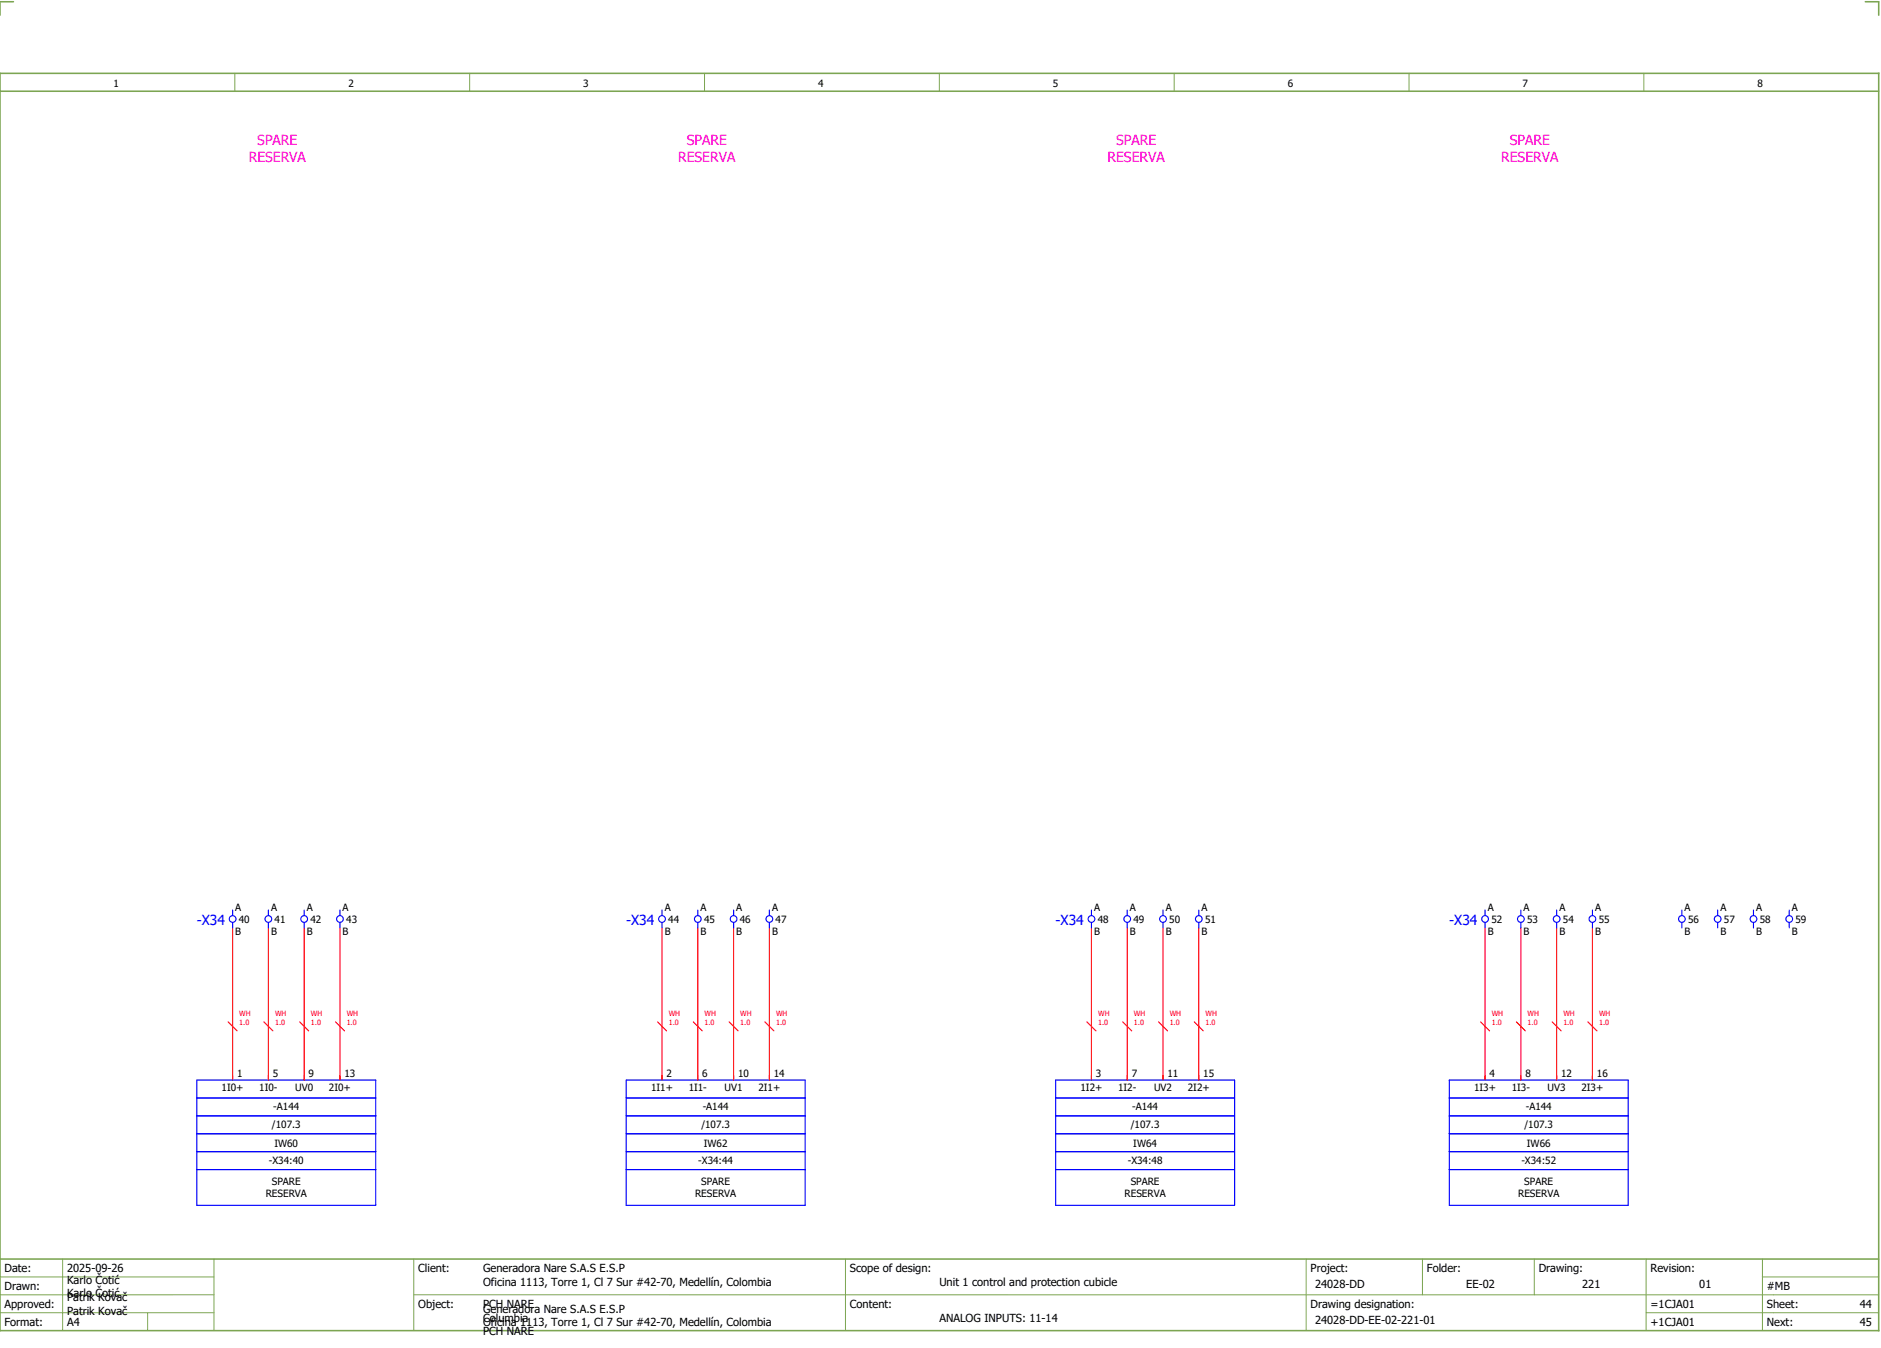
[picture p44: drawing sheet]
<svg xmlns="http://www.w3.org/2000/svg" width="421mm" height="301mm" viewBox="0 0 421 301" stroke-linecap="round" stroke-linejoin="round" font-family="sans-serif">
<defs><g id="words">
<g font-size="3.1" fill="#f0f">
<text x="57.5" y="32.5">SPARE</text>
<text x="153.5" y="32.5">SPARE</text>
<text x="249.5" y="32.5">SPARE</text>
<text x="337.5" y="32.5">SPARE</text>
<text x="55.6" y="36.3">RESERVA</text>
<text x="151.6" y="36.3">RESERVA</text>
<text x="247.6" y="36.3">RESERVA</text>
<text x="335.6" y="36.3">RESERVA</text>
</g>
<g font-size="3.1" fill="#00f">
<text x="44" y="206.6">-X34</text>
<text x="140" y="206.6">-X34</text>
<text x="236" y="206.6">-X34</text>
<text x="324" y="206.6">-X34</text>
</g>
<g font-size="2.5">
<text x="1" y="284.4">Date:</text>
<text x="15" y="286.9">Karlo Čotić</text>
<text x="15" y="284.4">2025-09-26</text>
<text x="93.5" y="284.4">Client:</text>
<text x="108" y="284.4">Generadora Nare S.A.S E.S.P</text>
<text x="108" y="287.4">Oficina 1113, Torre 1, Cl 7 Sur #42-70, Medellín, Colombia</text>
<text x="190" y="284.4">Scope of design:</text>
<text x="210" y="287.4">Unit 1 control and protection cubicle</text>
<text x="293" y="284.4">Project:</text>
<text x="294" y="287.9">24028-DD</text>
<text x="319" y="284.4">Folder:</text>
<text x="327.8" y="287.9">EE-02</text>
<text x="344" y="284.4">Drawing:</text>
<text x="353.7" y="287.9">221</text>
<text x="369" y="284.4">Revision:</text>
<text x="379.9" y="287.9">01</text>
<text x="1" y="288.4">Drawn:</text>
<text x="1" y="292.4">Approved:</text>
<text x="15" y="289.9">Karlo Čotić</text>
<text x="15" y="290.9">Patrik Kovač</text>
<text x="15" y="293.9">Patrik Kovač</text>
<text x="93.5" y="292.4">Object:</text>
<text x="108" y="293.4">Generadora Nare S.A.S E.S.P</text>
<text x="108" y="292.4">PCH NARE</text>
<text x="190" y="292.4">Content:</text>
<text x="293" y="292.4">Drawing designation:</text>
<text x="369" y="292.4">=1CJA01</text>
<text x="395" y="292.4">Sheet:</text>
<text x="395" y="288.4">#MB</text>
<text x="415.8" y="292.4">44</text>
<text x="1" y="296.4">Format:</text>
<text x="15" y="296.4">A4</text>
<text x="108" y="296.4">Oficina 1113, Torre 1, Cl 7 Sur #42-70, Medellín, Colombia</text>
<text x="108" y="295.4">Columbia</text>
<text x="108" y="298.4">PCH NARE</text>
<text x="210" y="295.4">ANALOG INPUTS: 11-14</text>
<text x="294" y="295.9">24028-DD-EE-02-221-01</text>
<text x="369" y="296.4">+1CJA01</text>
<text x="395" y="296.4">Next:</text>
<text x="415.8" y="296.4">45</text>
</g>
<g font-size="2.2">
<text x="25.4" y="19.4">1</text>
<text x="77.9" y="19.4">2</text>
<text x="130.4" y="19.4">3</text>
<text x="182.9" y="19.4">4</text>
<text x="235.4" y="19.4">5</text>
<text x="287.9" y="19.4">6</text>
<text x="340.4" y="19.4">7</text>
<text x="392.9" y="19.4">8</text>
<text x="52.6" y="203.5">A</text>
<text x="60.6" y="203.5">A</text>
<text x="68.6" y="203.5">A</text>
<text x="76.6" y="203.5">A</text>
<text x="148.6" y="203.5">A</text>
<text x="156.6" y="203.5">A</text>
<text x="164.6" y="203.5">A</text>
<text x="172.6" y="203.5">A</text>
<text x="244.6" y="203.5">A</text>
<text x="252.6" y="203.5">A</text>
<text x="260.6" y="203.5">A</text>
<text x="268.6" y="203.5">A</text>
<text x="332.6" y="203.5">A</text>
<text x="340.6" y="203.5">A</text>
<text x="348.6" y="203.5">A</text>
<text x="356.6" y="203.5">A</text>
<text x="376.6" y="203.5">A</text>
<text x="384.6" y="203.5">A</text>
<text x="392.6" y="203.5">A</text>
<text x="400.6" y="203.5">A</text>
<text x="52.6" y="209">B</text>
<text x="53.4" y="206.3">40</text>
<text x="60.6" y="209">B</text>
<text x="61.4" y="206.3">41</text>
<text x="68.6" y="209">B</text>
<text x="69.4" y="206.3">42</text>
<text x="76.6" y="209">B</text>
<text x="77.4" y="206.3">43</text>
<text x="148.6" y="209">B</text>
<text x="149.4" y="206.3">44</text>
<text x="156.6" y="209">B</text>
<text x="157.4" y="206.3">45</text>
<text x="164.6" y="209">B</text>
<text x="165.4" y="206.3">46</text>
<text x="172.6" y="209">B</text>
<text x="173.4" y="206.3">47</text>
<text x="244.6" y="209">B</text>
<text x="245.4" y="206.3">48</text>
<text x="252.6" y="209">B</text>
<text x="253.4" y="206.3">49</text>
<text x="260.6" y="209">B</text>
<text x="261.4" y="206.3">50</text>
<text x="268.6" y="209">B</text>
<text x="269.4" y="206.3">51</text>
<text x="332.6" y="209">B</text>
<text x="333.4" y="206.3">52</text>
<text x="340.6" y="209">B</text>
<text x="341.4" y="206.3">53</text>
<text x="348.6" y="209">B</text>
<text x="349.4" y="206.3">54</text>
<text x="356.6" y="209">B</text>
<text x="357.4" y="206.3">55</text>
<text x="376.6" y="209">B</text>
<text x="377.4" y="206.3">56</text>
<text x="384.6" y="209">B</text>
<text x="385.4" y="206.3">57</text>
<text x="392.6" y="209">B</text>
<text x="393.4" y="206.3">58</text>
<text x="400.6" y="209">B</text>
<text x="401.4" y="206.3">59</text>
<text x="49.5" y="243.8">1I0+</text>
<text x="53" y="240.7">1</text>
<text x="58" y="243.8">1I0-</text>
<text x="61" y="240.7">5</text>
<text x="66" y="243.8">UV0</text>
<text x="69" y="240.7">9</text>
<text x="73.5" y="243.8">2I0+</text>
<text x="77" y="240.7">13</text>
<text x="145.5" y="243.8">1I1+</text>
<text x="149" y="240.7">2</text>
<text x="154" y="243.8">1I1-</text>
<text x="157" y="240.7">6</text>
<text x="162" y="243.8">UV1</text>
<text x="165" y="240.7">10</text>
<text x="169.5" y="243.8">2I1+</text>
<text x="173" y="240.7">14</text>
<text x="241.5" y="243.8">1I2+</text>
<text x="245" y="240.7">3</text>
<text x="250" y="243.8">1I2-</text>
<text x="253" y="240.7">7</text>
<text x="258" y="243.8">UV2</text>
<text x="261" y="240.7">11</text>
<text x="265.5" y="243.8">2I2+</text>
<text x="269" y="240.7">15</text>
<text x="329.5" y="243.8">1I3+</text>
<text x="333" y="240.7">4</text>
<text x="338" y="243.8">1I3-</text>
<text x="341" y="240.7">8</text>
<text x="346" y="243.8">UV3</text>
<text x="349" y="240.7">12</text>
<text x="353.6" y="243.8">2I3+</text>
<text x="357" y="240.7">16</text>
<text x="61.1" y="248.1">-A144</text>
<text x="157.1" y="248.1">-A144</text>
<text x="253.1" y="248.1">-A144</text>
<text x="341.1" y="248.1">-A144</text>
<text x="60.8" y="252.1">/107.3</text>
<text x="61.4" y="256.3">IW60</text>
<text x="156.8" y="252.1">/107.3</text>
<text x="157.4" y="256.3">IW62</text>
<text x="252.8" y="252.1">/107.3</text>
<text x="253.4" y="256.3">IW64</text>
<text x="340.8" y="252.1">/107.3</text>
<text x="341.4" y="256.3">IW66</text>
<text x="60.1" y="260.1">-X34:40</text>
<text x="156.1" y="260.1">-X34:44</text>
<text x="252.1" y="260.1">-X34:48</text>
<text x="340.1" y="260.1">-X34:52</text>
<text x="59.4" y="267.6">RESERVA</text>
<text x="60.8" y="264.9">SPARE</text>
<text x="155.4" y="267.6">RESERVA</text>
<text x="156.8" y="264.9">SPARE</text>
<text x="251.4" y="267.6">RESERVA</text>
<text x="252.8" y="264.9">SPARE</text>
<text x="339.4" y="267.6">RESERVA</text>
<text x="340.8" y="264.9">SPARE</text>
</g>
<g font-size="1.6" fill="#f00">
<text x="53.5" y="227.1">WH</text>
<text x="61.5" y="227.1">WH</text>
<text x="69.5" y="227.1">WH</text>
<text x="77.5" y="227.1">WH</text>
<text x="149.5" y="227.1">WH</text>
<text x="157.5" y="227.1">WH</text>
<text x="165.5" y="227.1">WH</text>
<text x="173.5" y="227.1">WH</text>
<text x="245.5" y="227.1">WH</text>
<text x="253.5" y="227.1">WH</text>
<text x="261.5" y="227.1">WH</text>
<text x="269.5" y="227.1">WH</text>
<text x="333.5" y="227.1">WH</text>
<text x="341.5" y="227.1">WH</text>
<text x="349.5" y="227.1">WH</text>
<text x="357.5" y="227.1">WH</text>
<text x="53.5" y="229.1">1.0</text>
<text x="61.5" y="229.1">1.0</text>
<text x="69.5" y="229.1">1.0</text>
<text x="77.5" y="229.1">1.0</text>
<text x="149.5" y="229.1">1.0</text>
<text x="157.5" y="229.1">1.0</text>
<text x="165.5" y="229.1">1.0</text>
<text x="173.5" y="229.1">1.0</text>
<text x="245.5" y="229.1">1.0</text>
<text x="253.5" y="229.1">1.0</text>
<text x="261.5" y="229.1">1.0</text>
<text x="269.5" y="229.1">1.0</text>
<text x="333.5" y="229.1">1.0</text>
<text x="341.5" y="229.1">1.0</text>
<text x="349.5" y="229.1">1.0</text>
<text x="357.5" y="229.1">1.0</text>
</g>
</g></defs>
<path d="M0 16.4h420v281h-420zM3 .4h-3v3M417 .4h3v3M0 20.4h420M0 281.4h420" fill="none" stroke="#7ca552" stroke-width=".35"/>
<g fill="none" stroke="#7ca552" stroke-width=".22">
<path d="M52.5 16.4v4M105 16.4v4M157.5 16.4v4M210 16.4v4M262.5 16.4v4M315 16.4v4M367.5 16.4v4M0 285.4h47.8M0 293.4h47.8M14 281.4v16M33 293.4v4M47.8 281.4v16"/>
<path d="M47.8 289.4h-47.8M92.5 281.4v16M92.5 289.4h327.5M189 281.4v16M292 281.4v15.8M318 281.4v8M343 281.4v8M368 281.4v15.8M368 293.4h52M394 285.4h26M394 281.4v15.8"/>
</g>
<g fill="none" stroke="#f00" stroke-width=".25">
<path d="M52 207.4v34M60 207.4v34M68 207.4v34M76 207.4v34M148 207.4v34M156 207.4v34M164 207.4v34M172 207.4v34M244 207.4v34M252 207.4v34M260 207.4v34M268 207.4v34"/>
<path d="M332 207.4v34M340 207.4v34M348 207.4v34M356 207.4v34M51 228.4l2 2M59 228.4l2 2M67 228.4l2 2M75 228.4l2 2M147 228.4l2 2M155 228.4l2 2M163 228.4l2 2M171 228.4l2 2"/>
<path d="M243 228.4l2 2M251 228.4l2 2M259 228.4l2 2M267 228.4l2 2M331 228.4l2 2M339 228.4l2 2M347 228.4l2 2M355 228.4l2 2"/>
</g>
<g fill="none" stroke="#00f" stroke-width=".25">
<path d="M52 203.4v1.2M52 206.1v1.3M60 203.4v1.2M60 206.1v1.3M68 203.4v1.2M68 206.1v1.3M76 203.4v1.2M76 206.1v1.3M148 203.4v1.2M148 206.1v1.3M156 203.4v1.2M156 206.1v1.3"/>
<path d="M164 203.4v1.2M164 206.1v1.3M172 203.4v1.2M172 206.1v1.3M244 203.4v1.2M244 206.1v1.3M252 203.4v1.2M252 206.1v1.3M260 203.4v1.2M260 206.1v1.3M268 203.4v1.2M268 206.1v1.3"/>
<path d="M332 203.4v1.2M332 206.1v1.3M340 203.4v1.2M340 206.1v1.3M348 203.4v1.2M348 206.1v1.3M356 203.4v1.2M356 206.1v1.3M376 203.4v1.2M376 206.1v1.3M384 203.4v1.2M384 206.1v1.3"/>
<path d="M392 203.4v1.2M392 206.1v1.3M400 203.4v1.2M400 206.1v1.3M44 249.4h40M44 241.4h40v28h-40zM44 245.4h40M44 257.4h40M44 253.4h40M140 249.4h40M140 245.4h40M140 257.4h40"/>
<path d="M140 253.4h40M140 241.4h40v28h-40zM236 249.4h40M236 245.4h40M236 257.4h40M236 253.4h40M236 241.4h40v28h-40zM324 249.4h40M324 245.4h40M324 257.4h40M324 253.4h40M324 241.4h40v28h-40z"/>
<path d="M44 261.4h40M140 261.4h40M236 261.4h40M324 261.4h40"/>
<circle cx="52" cy="205.4" r=".75"/>
<circle cx="60" cy="205.4" r=".75"/>
<circle cx="68" cy="205.4" r=".75"/>
<circle cx="76" cy="205.4" r=".75"/>
<circle cx="148" cy="205.4" r=".75"/>
<circle cx="156" cy="205.4" r=".75"/>
<circle cx="164" cy="205.4" r=".75"/>
<circle cx="172" cy="205.4" r=".75"/>
<circle cx="244" cy="205.4" r=".75"/>
<circle cx="252" cy="205.4" r=".75"/>
<circle cx="260" cy="205.4" r=".75"/>
<circle cx="268" cy="205.4" r=".75"/>
<circle cx="332" cy="205.4" r=".75"/>
<circle cx="340" cy="205.4" r=".75"/>
<circle cx="348" cy="205.4" r=".75"/>
<circle cx="356" cy="205.4" r=".75"/>
<circle cx="376" cy="205.4" r=".75"/>
<circle cx="384" cy="205.4" r=".75"/>
<circle cx="392" cy="205.4" r=".75"/>
<circle cx="400" cy="205.4" r=".75"/>
</g>
<use href="#words"/>
</svg>
